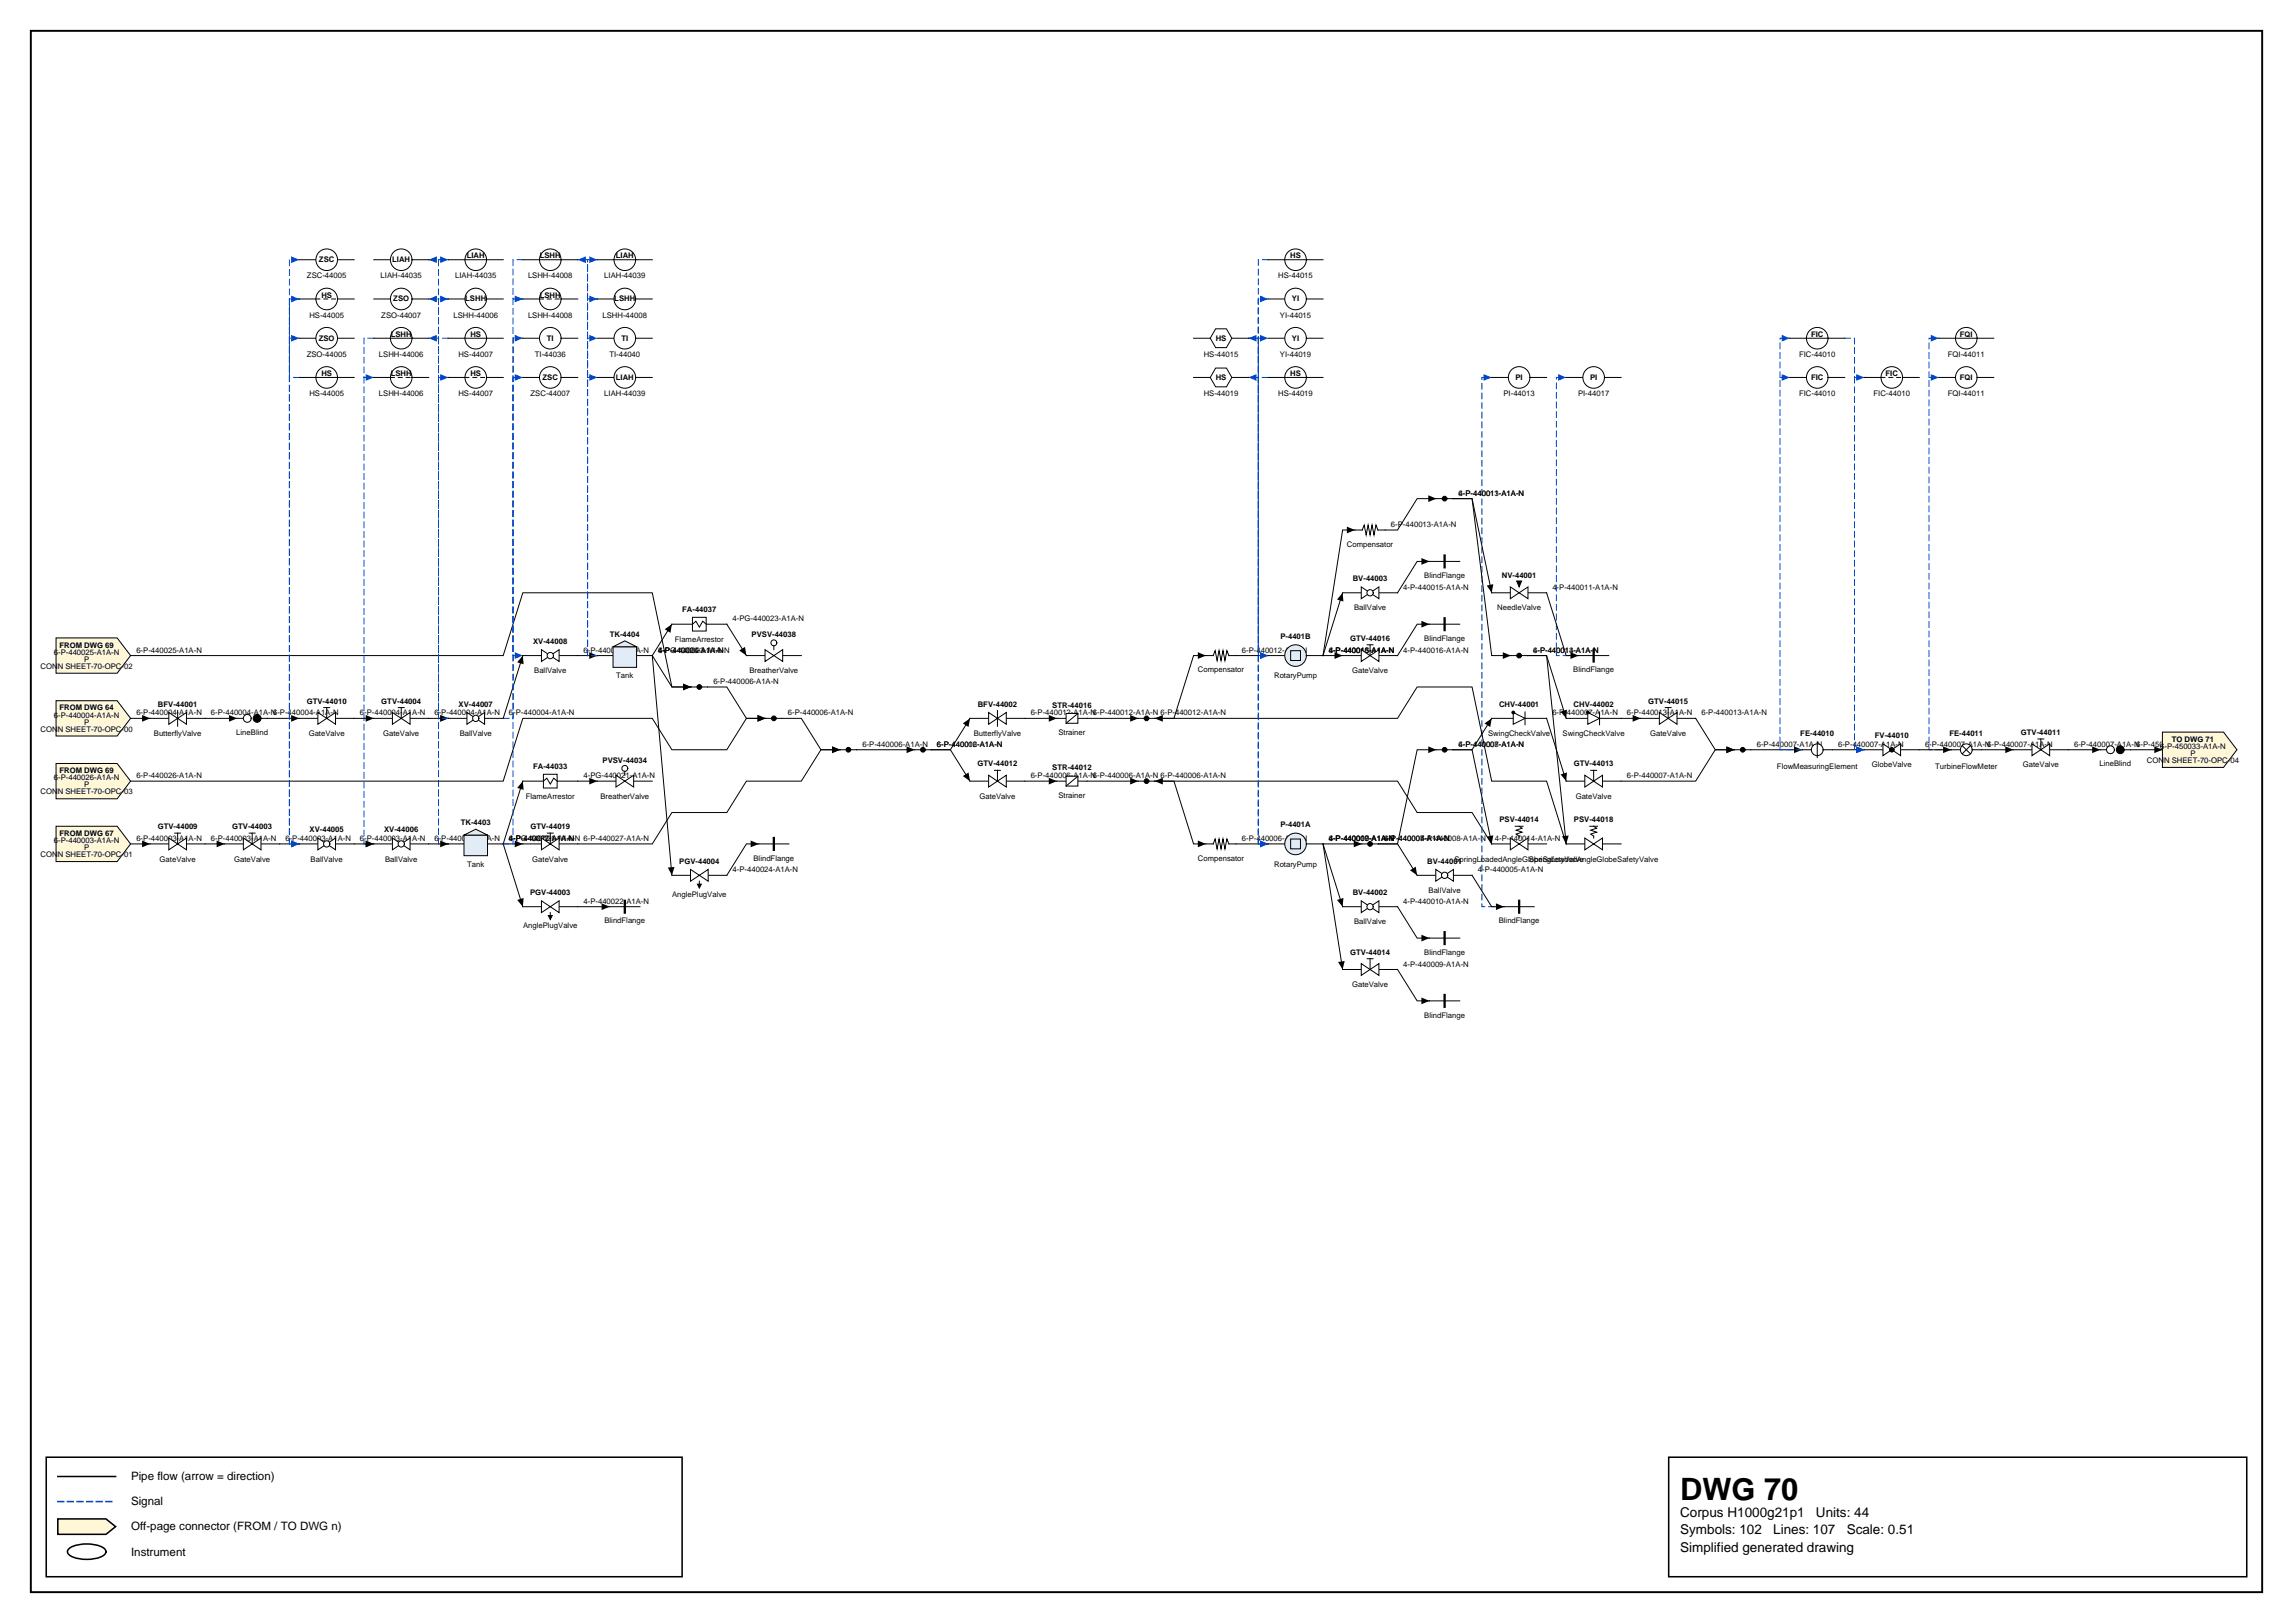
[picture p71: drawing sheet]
<svg xmlns="http://www.w3.org/2000/svg" width="420mm" height="297mm" viewBox="0 0 420 297" stroke-linecap="round" stroke-linejoin="round" font-family="sans-serif">
<defs><g id="words">
<text font-size="5.6" x="307.6" y="274.5">DWG 70</text>
<g font-size="2.5">
<text x="307.6" y="277.6">Corpus H1000g21p1</text>
<text x="307.6" y="280.8">Symbols: 102</text>
<text x="324.6" y="280.8">Lines: 107</text>
<text x="332.5" y="277.6">Units: 44</text>
<text x="338.1" y="280.8">Scale: 0.51</text>
<text x="307.6" y="284">Simplified generated drawing</text>
</g>
<g font-size="2.1">
<text x="24" y="270.9">Pipe flow (arrow = direction)</text>
<text x="24" y="275.5">Signal</text>
<text x="24" y="280.1">Off-page connector (FROM / TO DWG n)</text>
<text x="24" y="284.7">Instrument</text>
</g>
<g font-size="1.4">
<text x="58.4" y="48">ZSC</text>
<text x="71.8" y="48">LIAH</text>
<text x="85.5" y="47.3">LIAH</text>
<text x="98.8" y="47.3">LSHH</text>
<text x="112.7" y="47.3">LIAH</text>
<text x="236.2" y="47.3">HS</text>
<text x="56.2" y="51">ZSC-44005</text>
<text x="69.7" y="51">LIAH-44035</text>
<text x="83.3" y="51">LIAH-44035</text>
<text x="96.7" y="51">LSHH-44008</text>
<text x="110.6" y="51">LIAH-44039</text>
<text x="234" y="51">HS-44015</text>
<text x="56.6" y="58.1">HS-44005</text>
<text x="58.8" y="54.5">HS</text>
<text x="69.8" y="58.1">ZSO-44007</text>
<text x="72" y="55.2">ZSO</text>
<text x="83" y="58.1">LSHH-44006</text>
<text x="85.2" y="55.2">LSHH</text>
<text x="96.7" y="58.1">LSHH-44008</text>
<text x="98.8" y="54.5">LSHH</text>
<text x="110.3" y="58.1">LSHH-44008</text>
<text x="112.5" y="55.2">LSHH</text>
<text x="234.3" y="58.1">YI-44015</text>
<text x="236.5" y="55.2">YI</text>
<text x="56.2" y="65.3">ZSO-44005</text>
<text x="58.4" y="62.3">ZSO</text>
<text x="69.4" y="65.3">LSHH-44006</text>
<text x="71.5" y="61.6">LSHH</text>
<text x="83.9" y="65.3">HS-44007</text>
<text x="86.1" y="61.6">HS</text>
<text x="97.9" y="65.3">TI-44036</text>
<text x="100.1" y="62.3">TI</text>
<text x="111.6" y="65.3">TI-44040</text>
<text x="113.8" y="62.3">TI</text>
<text x="220.4" y="65.3">HS-44015</text>
<text x="222.6" y="62.3">HS</text>
<text x="234.3" y="65.3">YI-44019</text>
<text x="236.5" y="62.3">YI</text>
<text x="329.4" y="65.3">FIC-44010</text>
<text x="331.6" y="61.6">FIC</text>
<text x="356.6" y="65.3">FQI-44011</text>
<text x="358.8" y="61.6">FQI</text>
<text x="58.8" y="68.8">HS</text>
<text x="71.5" y="68.8">LSHH</text>
<text x="86.1" y="68.8">HS</text>
<text x="99.3" y="69.5">ZSC</text>
<text x="112.7" y="69.5">LIAH</text>
<text x="222.6" y="69.5">HS</text>
<text x="236.2" y="68.8">HS</text>
<text x="277.5" y="69.5">PI</text>
<text x="291.1" y="69.5">PI</text>
<text x="331.6" y="69.5">FIC</text>
<text x="345.2" y="68.8">FIC</text>
<text x="358.8" y="69.5">FQI</text>
<text x="56.6" y="72.5">HS-44005</text>
<text x="69.4" y="72.5">LSHH-44006</text>
<text x="83.9" y="72.5">HS-44007</text>
<text x="97.1" y="72.5">ZSC-44007</text>
<text x="110.6" y="72.5">LIAH-44039</text>
<text x="220.4" y="72.5">HS-44019</text>
<text x="234" y="72.5">HS-44019</text>
<text x="275.3" y="72.5">PI-44013</text>
<text x="288.9" y="72.5">PI-44017</text>
<text x="329.4" y="72.5">FIC-44010</text>
<text x="343" y="72.5">FIC-44010</text>
<text x="356.6" y="72.5">FQI-44011</text>
<text x="267" y="90.7">6-P-440013-A1A-N</text>
<text x="267" y="90.7">4-P-440011-A1A-N</text>
<text x="246.6" y="100.1">Compensator</text>
<text x="254.7" y="96.5">6-P-440013-A1A-N</text>
<text x="247.7" y="106.3">BV-44003</text>
<text x="256.9" y="108">4-P-440015-A1A-N</text>
<text x="260.8" y="105.8">BlindFlange</text>
<text x="274.9" y="105.8">NV-44001</text>
<text x="284.2" y="108">4-P-440011-A1A-N</text>
<text x="124.9" y="112.1">FA-44037</text>
<text x="134.1" y="113.7">4-PG-440023-A1A-N</text>
<text x="247.9" y="111.7">BallValve</text>
<text x="274.1" y="111.7">NeedleValve</text>
<text x="9.9" y="119.8">6-P-440025-A1A-N</text>
<text x="10.9" y="118.5">FROM DWG 69</text>
<text x="25" y="119.5">6-P-440025-A1A-N</text>
<text x="97.6" y="117.8">XV-44008</text>
<text x="106.8" y="119.5">6-P-440004-A1A-N</text>
<text x="111.6" y="116.6">TK-4404</text>
<text x="120.5" y="119.5">4-P-440024-A1A-N</text>
<text x="120.5" y="119.5">6-P-440006-A1A-N</text>
<text x="120.5" y="119.5">4-PG-440023-A1A-N</text>
<text x="123.6" y="117.5">FlameArrestor</text>
<text x="137.6" y="116.6">PVSV-44038</text>
<text x="227.4" y="119.5">6-P-440012-A1A-N</text>
<text x="234.4" y="116.9">P-4401B</text>
<text x="243.3" y="119.5">6-P-440013-A1A-N</text>
<text x="243.3" y="119.5">4-P-440015-A1A-N</text>
<text x="243.3" y="119.5">4-P-440016-A1A-N</text>
<text x="247.2" y="117.3">GTV-44016</text>
<text x="256.9" y="119.5">4-P-440016-A1A-N</text>
<text x="260.8" y="117.3">BlindFlange</text>
<text x="280.7" y="119.5">6-P-440013-A1A-N</text>
<text x="280.7" y="119.5">4-P-440014-A1A-N</text>
<text x="7.4" y="122.4">CONN SHEET-70-OPC-02</text>
<text x="15.4" y="121.1">P</text>
<text x="97.8" y="123.2">BallValve</text>
<text x="112.8" y="124.1">Tank</text>
<text x="130.6" y="125.2">6-P-440006-A1A-N</text>
<text x="137.2" y="123.2">BreatherValve</text>
<text x="219.3" y="123">Compensator</text>
<text x="233.3" y="124.1">RotaryPump</text>
<text x="247.5" y="123.2">GateValve</text>
<text x="288" y="123">BlindFlange</text>
<text x="9.9" y="131.3">6-P-440004-A1A-N</text>
<text x="10.9" y="130">FROM DWG 64</text>
<text x="25" y="130.9">6-P-440004-A1A-N</text>
<text x="28.9" y="129.3">BFV-44001</text>
<text x="38.6" y="130.9">6-P-440004-A1A-N6-P-440004-A1A-N</text>
<text x="56.2" y="128.8">GTV-44010</text>
<text x="65.9" y="130.9">6-P-440004-A1A-N</text>
<text x="69.8" y="128.8">GTV-44004</text>
<text x="79.5" y="130.9">6-P-440004-A1A-N</text>
<text x="84" y="129.3">XV-44007</text>
<text x="93.2" y="130.9">6-P-440004-A1A-N</text>
<text x="144.2" y="130.9">6-P-440006-A1A-N</text>
<text x="179" y="129.3">BFV-44002</text>
<text x="188.7" y="130.9">6-P-440012-A1A-N6-P-440012-A1A-N 6-P-440012-A1A-N</text>
<text x="192.7" y="129.5">STR-44016</text>
<text x="274.4" y="129.3">CHV-44001</text>
<text x="284.2" y="130.9">6-P-440007-A1A-N</text>
<text x="288.1" y="129.3">CHV-44002</text>
<text x="297.9" y="130.9">6-P-440013-A1A-N</text>
<text x="301.8" y="128.8">GTV-44015</text>
<text x="311.5" y="130.9">6-P-440013-A1A-N</text>
<text x="7.4" y="133.9">CONN SHEET-70-OPC-00</text>
<text x="15.4" y="132.6">P</text>
<text x="28.2" y="134.7">ButterflyValve</text>
<text x="43.3" y="134.5">LineBlind</text>
<text x="56.5" y="134.7">GateValve</text>
<text x="70.2" y="134.7">GateValve</text>
<text x="84.2" y="134.7">BallValve</text>
<text x="157.9" y="136.7">6-P-440006-A1A-N</text>
<text x="171.5" y="136.7">6-P-440006-A1A-N</text>
<text x="171.5" y="136.7">6-P-440012-A1A-N</text>
<text x="178.3" y="134.7">ButterflyValve</text>
<text x="193.8" y="134.5">Strainer</text>
<text x="267" y="136.7">4-P-440008-A1A-N</text>
<text x="267" y="136.7">6-P-440007-A1A-N</text>
<text x="272.4" y="134.7">SwingCheckValve</text>
<text x="286.1" y="134.7">SwingCheckValve</text>
<text x="302.1" y="134.7">GateValve</text>
<text x="321.6" y="136.7">6-P-440007-A1A-N</text>
<text x="329.6" y="134.7">FE-44010</text>
<text x="336.5" y="136.7">6-P-440007-A1A-N</text>
<text x="343.2" y="135.1">FV-44010</text>
<text x="352.4" y="136.7">6-P-440007-A1A-N6-P-440007-A1A-N</text>
<text x="356.9" y="134.7">FE-44011</text>
<text x="370" y="134.5">GTV-44011</text>
<text x="379.7" y="136.7">6-P-440007-A1A-N6-P-450033-A1A-N</text>
<text x="395.5" y="137.1">6-P-450033-A1A-N</text>
<text x="397.6" y="135.8">TO DWG 71</text>
<text x="9.9" y="142.8">6-P-440026-A1A-N</text>
<text x="10.9" y="141.5">FROM DWG 69</text>
<text x="25" y="142.4">6-P-440026-A1A-N</text>
<text x="97.6" y="140.8">FA-44033</text>
<text x="106.8" y="142.4">4-PG-440021-A1A-N</text>
<text x="110.3" y="139.6">PVSV-44034</text>
<text x="179" y="140.3">GTV-44012</text>
<text x="188.7" y="142.4">6-P-440006-A1A-N6-P-440006-A1A-N 6-P-440006-A1A-N</text>
<text x="192.7" y="141">STR-44012</text>
<text x="288.1" y="140.3">GTV-44013</text>
<text x="297.9" y="142.4">6-P-440007-A1A-N</text>
<text x="325.3" y="140.8">FlowMeasuringElement</text>
<text x="342.7" y="140.5">GlobeValve</text>
<text x="354.3" y="140.8">TurbineFlowMeter</text>
<text x="370.3" y="140.5">GateValve</text>
<text x="384.4" y="140.3">LineBlind</text>
<text x="393.1" y="139.7">CONN SHEET-70-OPC-04</text>
<text x="401" y="138.4">P</text>
<text x="7.4" y="145.4">CONN SHEET-70-OPC-03</text>
<text x="15.4" y="144.1">P</text>
<text x="96.3" y="146.2">FlameArrestor</text>
<text x="109.9" y="146.2">BreatherValve</text>
<text x="179.3" y="146.2">GateValve</text>
<text x="193.8" y="146">Strainer</text>
<text x="288.5" y="146.2">GateValve</text>
<text x="9.9" y="154.3">6-P-440003-A1A-N</text>
<text x="10.9" y="153">FROM DWG 67</text>
<text x="15.4" y="155.6">P</text>
<text x="25" y="153.9">6-P-440003-A1A-N</text>
<text x="28.9" y="151.8">GTV-44009</text>
<text x="38.6" y="153.9">6-P-440003-A1A-N</text>
<text x="42.5" y="151.8">GTV-44003</text>
<text x="52.3" y="153.9">6-P-440003-A1A-N</text>
<text x="56.7" y="152.3">XV-44005</text>
<text x="65.9" y="153.9">6-P-440003-A1A-N</text>
<text x="70.3" y="152.3">XV-44006</text>
<text x="79.5" y="153.9">6-P-440003-A1A-N</text>
<text x="84.4" y="151.1">TK-4403</text>
<text x="93.2" y="153.9">4-PG-440021-A1A-N 6-P-440027-A1A-N</text>
<text x="93.2" y="153.9">6-P-440027-A1A-N</text>
<text x="93.2" y="153.9">4-P-440022-A1A-N</text>
<text x="97.1" y="151.8">GTV-44019</text>
<text x="227.4" y="153.9">6-P-440006-A1A-N</text>
<text x="234.4" y="151.4">P-4401A</text>
<text x="243.3" y="153.9">4-P-440010-A1A-N</text>
<text x="243.3" y="153.9">6-P-440007-A1A-N</text>
<text x="243.3" y="153.9">4-P-440009-A1A-N</text>
<text x="253.4" y="153.9">4-P-440005-A1A-N</text>
<text x="253.4" y="153.9">6-P-440007-A1A-N</text>
<text x="260" y="153.9">4-P-440008-A1A-N</text>
<text x="273.7" y="153.9">4-P-440014-A1A-N</text>
<text x="274.5" y="150.5">PSV-44014</text>
<text x="288.2" y="150.5">PSV-44018</text>
<text x="7.4" y="156.9">CONN SHEET-70-OPC-01</text>
<text x="29.2" y="157.7">GateValve</text>
<text x="42.9" y="157.7">GateValve</text>
<text x="56.9" y="157.7">BallValve</text>
<text x="70.5" y="157.7">BallValve</text>
<text x="85.5" y="158.6">Tank</text>
<text x="97.5" y="157.7">GateValve</text>
<text x="124.4" y="158.1">PGV-44004</text>
<text x="134.1" y="159.7">4-P-440024-A1A-N</text>
<text x="138" y="157.5">BlindFlange</text>
<text x="219.3" y="157.5">Compensator</text>
<text x="233.3" y="158.6">RotaryPump</text>
<text x="261.3" y="158.1">BV-44001</text>
<text x="266.3" y="157.7">SpringLoadedAngleGlobeSafetyValve</text>
<text x="270.6" y="159.7">4-P-440005-A1A-N</text>
<text x="279.9" y="157.7">SpringLoadedAngleGlobeSafetyValve</text>
<text x="97.1" y="163.8">PGV-44003</text>
<text x="106.8" y="165.4">4-P-440022-A1A-N</text>
<text x="123.1" y="164.2">AnglePlugValve</text>
<text x="247.7" y="163.8">BV-44002</text>
<text x="256.9" y="165.4">4-P-440010-A1A-N</text>
<text x="261.5" y="163.4">BallValve</text>
<text x="95.8" y="169.9">AnglePlugValve</text>
<text x="110.7" y="169">BlindFlange</text>
<text x="247.9" y="169.2">BallValve</text>
<text x="274.4" y="169">BlindFlange</text>
<text x="247.2" y="174.8">GTV-44014</text>
<text x="256.9" y="176.9">4-P-440009-A1A-N</text>
<text x="260.8" y="174.7">BlindFlange</text>
<text x="247.5" y="180.7">GateValve</text>
<text x="260.8" y="186.2">BlindFlange</text>
</g>
</g></defs>
<path d="M5.6 5.6h408.6v285.8h-408.6z" fill="none" stroke="#000" stroke-width=".35"/>
<path d="M8.5 266.7h116.4v21.9h-116.4zM10.6 270.2h10.6M305.5 266.7h105.8v21.9h-105.8z" fill="none" stroke="#000" stroke-width=".28"/>
<path d="M10.6 274.8h10.6" fill="none" stroke="#0046c8" stroke-width=".28" stroke-dasharray="1.1 .7"/>
<path d="M10.6 278h8.8l1.8 1.4-1.8 1.4h-8.8z" fill="#fff7d6" stroke="#000" stroke-width=".28"/>
<path d="M12.7 283.4a6.7 6.7 0 0 1 6.3 0 .72 .72 0 0 1 0 1.2 6.7 6.7 0 0 1-6.3 0 .72 .72 0 0 1 0-1.2z" fill="none" stroke="#000" stroke-width=".28"/>
<path d="M95.7 143l-3.6 11.5" fill="none" stroke="#000" stroke-width=".18"/>
<path d="M95.7 143l.2 1.6-1.2-.4z" fill="#000"/>
<path d="M82.1 154.5h-1.8v-99.8h1.8" fill="none" stroke="#0046c8" stroke-width=".18" stroke-dasharray="1.1 .7"/>
<path d="M80.6 54.1l1.5 .6-1.5 .6z" fill="#0046c8"/>
<path d="M82.1 154.5h-1.8v-107h-1.8" fill="none" stroke="#0046c8" stroke-width=".18" stroke-dasharray="1.1 .7"/>
<path d="M78.5 47.5l1.5-.6v1.3z" fill="#0046c8"/>
<path d="M95.7 154.5h-3.6l3.6 11.4" fill="none" stroke="#000" stroke-width=".18"/>
<path d="M94.2 153.8l1.5 .7-1.5 .6zM94.7 164.7l1.2-.4-.2 1.6z" fill="#000"/>
<path d="M92.1 154.5h1.8v-92.6h1.8" fill="none" stroke="#0046c8" stroke-width=".18" stroke-dasharray="1.1 .7"/>
<path d="M94.2 61.3l1.5 .6-1.5 .6z" fill="#0046c8"/>
<path d="M23.9 120h68.2l3.6-11.5h23.7l3.6 17.2h3.5M177.6 131.5l-3.6 5.7h-3.5h3.5l3.6 5.8M211.4 143h44.5l3.6 5.7h10l3.6 5.8" fill="none" stroke="#000" stroke-width=".18"/>
<path d="M125 125.1l1.5 .6-1.5 .6zM176.3 132.4l1.3-.9-.3 1.6zM176.3 142l1-.6 .3 1.6zM211.4 143l1.5-.7v1.3z" fill="#000"/>
<path d="M275.4 165.9h-4.1v-96.8h1.8" fill="none" stroke="#0046c8" stroke-width=".18" stroke-dasharray="1.1 .7"/>
<path d="M271.6 68.5l1.5 .6-1.5 .6z" fill="#0046c8"/>
<path d="M156.8 137.2h10.7M51.2 154.5h3.6" fill="none" stroke="#000" stroke-width=".18"/>
<path d="M166 136.6l1.5 .6-1.5 .6zM53.3 153.8l1.5 .7-1.5 .6z" fill="#000"/>
<path d="M68.4 61.9h-1.8v7.2h1.8" fill="none" stroke="#0046c8" stroke-width=".18" stroke-dasharray="1.1 .7"/>
<path d="M67 68.5l1.4 .6-1.4 .6z" fill="#0046c8"/>
<path d="M232.2 69.1h-3.6" fill="none" stroke="#0046c8" stroke-width=".18" stroke-dasharray="1.1 .7"/>
<path d="M228.6 69.1l1.5-.6v1.2z" fill="#0046c8"/>
<path d="M355 69.1h-1.8v-7.2h1.8" fill="none" stroke="#0046c8" stroke-width=".18" stroke-dasharray="1.1 .7"/>
<path d="M353.5 61.3l1.5 .6-1.5 .6z" fill="#0046c8"/>
<path d="M263 91.3h-3.5l-3.6 5.7h-2.3M23.9 131.5h3.6M105.8 143h3.6" fill="none" stroke="#000" stroke-width=".18"/>
<path d="M261.5 90.6l1.5 .7-1.5 .6zM26 130.9l1.5 .6-1.5 .6zM107.9 142.3l1.5 .7-1.5 .6z" fill="#000"/>
<path d="M327.7 69.1h-1.8v-7.2h1.8" fill="none" stroke="#0046c8" stroke-width=".18" stroke-dasharray="1.1 .7"/>
<path d="M326.2 61.3l1.5 .6-1.5 .6z" fill="#0046c8"/>
<path d="M273.1 108.5l-3.6-17.2h-3.5h3.5l3.6 28.7h3.5M283.2 131.5l3.5 11.5M269.5 160.2l3.6 5.7h2.3" fill="none" stroke="#000" stroke-width=".18"/>
<path d="M272.2 107.2l1.2-.3-.3 1.6zM275.1 119.4l1.5 .6-1.5 .6zM285.7 141.7l1.2-.3-.2 1.6zM273.9 165.3l1.5 .6-1.5 .7z" fill="#000"/>
<path d="M357.2 137.2h-4v-68.1h1.8" fill="none" stroke="#0046c8" stroke-width=".18" stroke-dasharray="1.1 .7"/>
<path d="M353.5 68.5l1.5 .6-1.5 .6z" fill="#0046c8"/>
<path d="M140.2 131.5h-3.5l-3.6 5.7h-10.1l-3.6-5.7h-23.7l-3.6 11.5h-68.2M351.4 137.2h5.8M362.8 137.2h5.8M390 137.2h5.9M187.6 143h5.9" fill="none" stroke="#000" stroke-width=".18"/>
<path d="M138.7 130.9l1.5 .6-1.5 .6zM355.7 136.6l1.5 .6-1.5 .6zM367.1 136.6l1.5 .6-1.5 .6zM394.4 136.6l1.5 .6-1.5 .6zM192 142.3l1.5 .7-1.5 .6z" fill="#000"/>
<path d="M68.4 69.1h-1.8v85.4h1.8" fill="none" stroke="#0046c8" stroke-width=".18" stroke-dasharray="1.1 .7"/>
<path d="M67 153.8l1.4 .7-1.4 .6z" fill="#0046c8"/>
<path d="M199 143h9.4" fill="none" stroke="#000" stroke-width=".18"/>
<path d="M206.9 142.3l1.5 .7-1.5 .6z" fill="#000"/>
<path d="M82.1 69.1h-1.8v62.4h1.8" fill="none" stroke="#0046c8" stroke-width=".18" stroke-dasharray="1.1 .7"/>
<path d="M80.6 130.9l1.5 .6-1.5 .6z" fill="#0046c8"/>
<path d="M320.6 137.2h9.3" fill="none" stroke="#000" stroke-width=".18"/>
<path d="M328.5 136.6l1.4 .6-1.4 .6z" fill="#000"/>
<path d="M82.1 61.9h-1.8v7.2h1.8" fill="none" stroke="#0046c8" stroke-width=".18" stroke-dasharray="1.1 .7"/>
<path d="M80.6 68.5l1.5 .6-1.5 .6z" fill="#0046c8"/>
<path d="M248.1 97h-2.3l-3.6 23M261.7 102.8h-2.2l-3.6 5.7M211.4 143h3.5l3.6 11.5h2.3" fill="none" stroke="#000" stroke-width=".18"/>
<path d="M246.6 96.4l1.5 .6-1.5 .6zM260.2 102.1l1.5 .7-1.5 .6zM219.3 153.8l1.5 .7-1.5 .6z" fill="#000"/>
<path d="M232.2 120h-1.8v-58.1h1.8" fill="none" stroke="#0046c8" stroke-width=".18" stroke-dasharray="1.1 .7"/>
<path d="M230.7 61.3l1.5 .6-1.5 .6z" fill="#0046c8"/>
<path d="M245.8 108.5l-3.6 11.5h3.6M199 131.5h9.4M249.3 154.5h-7.1l3.6 11.4" fill="none" stroke="#000" stroke-width=".18"/>
<path d="M245.8 108.5l.2 1.6-1.2-.4zM244.3 119.4l1.5 .6-1.5 .6zM206.9 130.9l1.5 .6-1.5 .6zM247.8 153.8l1.5 .7-1.5 .6zM244.8 164.7l1.2-.4-.2 1.6z" fill="#000"/>
<path d="M232.2 154.5h-1.8v-99.8h1.8" fill="none" stroke="#0046c8" stroke-width=".18" stroke-dasharray="1.1 .7"/>
<path d="M230.7 54.1l1.5 .6-1.5 .6z" fill="#0046c8"/>
<path d="M48.9 131.5h5.9M296.8 131.5h3.6M310.4 131.5l3.6 5.7h3.5M242.2 154.5l3.6 22.9" fill="none" stroke="#000" stroke-width=".18"/>
<path d="M53.3 130.9l1.5 .6-1.5 .6zM298.9 130.9l1.5 .6-1.5 .6zM316.1 136.6l1.4 .6-1.4 .6zM245 176.1l1.2-.2-.4 1.5z" fill="#000"/>
<path d="M82.1 54.7h-1.8v7.2h-1.8" fill="none" stroke="#0046c8" stroke-width=".18" stroke-dasharray="1.1 .7"/>
<path d="M78.5 61.9l1.5-.6v1.2z" fill="#0046c8"/>
<path d="M329.9 137.2h-4v-68.1h1.8" fill="none" stroke="#0046c8" stroke-width=".18" stroke-dasharray="1.1 .7"/>
<path d="M326.2 68.5l1.5 .6-1.5 .6z" fill="#0046c8"/>
<path d="M335.5 137.2h5.8" fill="none" stroke="#000" stroke-width=".18"/>
<path d="M339.8 136.6l1.5 .6-1.5 .6z" fill="#000"/>
<path d="M54.8 69.1h-1.8v-14.4h1.8" fill="none" stroke="#0046c8" stroke-width=".18" stroke-dasharray="1.1 .7"/>
<path d="M53.3 54.1l1.5 .6-1.5 .6z" fill="#0046c8"/>
<path d="M226.3 120h5.9" fill="none" stroke="#000" stroke-width=".18"/>
<path d="M230.7 119.4l1.5 .6-1.5 .6z" fill="#000"/>
<path d="M289 120h-4.1v-50.9h1.8" fill="none" stroke="#0046c8" stroke-width=".18" stroke-dasharray="1.1 .7"/>
<path d="M285.3 68.5l1.4 .6-1.4 .6z" fill="#0046c8"/>
<path d="M286.7 131.5l-3.5-11.5h-3.6h3.6l3.5 34.5M378.7 137.2h5.8" fill="none" stroke="#000" stroke-width=".18"/>
<path d="M285.7 130.2l1.2-.3-.2 1.6zM383 136.6l1.5 .6-1.5 .6zM286 153l1.2-.1-.5 1.6z" fill="#000"/>
<path d="M78.5 47.5h3.6" fill="none" stroke="#0046c8" stroke-width=".18" stroke-dasharray="1.1 .7"/>
<path d="M80.6 46.9l1.5 .6-1.5 .7z" fill="#0046c8"/>
<path d="M109.4 69.1h-1.8v-21.6h1.8" fill="none" stroke="#0046c8" stroke-width=".18" stroke-dasharray="1.1 .7"/>
<path d="M107.9 46.9l1.5 .6-1.5 .7z" fill="#0046c8"/>
<path d="M283.2 108.5l3.5 11.5h2.3M255.9 165.9l3.6 5.8h2.2" fill="none" stroke="#000" stroke-width=".18"/>
<path d="M287.5 119.4l1.5 .6-1.5 .6zM260.2 171.1l1.5 .6-1.5 .6z" fill="#000"/>
<path d="M341.3 69.1h-1.8v68.1h1.8" fill="none" stroke="#0046c8" stroke-width=".18" stroke-dasharray="1.1 .7"/>
<path d="M339.8 136.6l1.5 .6-1.5 .6z" fill="#0046c8"/>
<path d="M105.8 120h3.6M129.5 125.7h3.6l3.6 5.8h3.5M153.8 137.2h-3.5l-3.6 5.8h-10l-3.6 5.7h-10.1l-3.6 5.8h-13.6M211.4 131.5h44.5l3.6-5.8h10l3.6 17.3h10.1l3.5 11.5M263 137.2h-3.5l-3.6 17.3h-3.6h3.6l3.6 5.7M317.5 137.2h-3.5l-3.6 5.8h-13.6M37.5 154.5h3.6M138.9 154.5h-2.2l-3.6 5.7" fill="none" stroke="#000" stroke-width=".18"/>
<path d="M107.9 119.4l1.5 .6-1.5 .6zM138.7 130.9l1.5 .6-1.5 .6zM152.3 136.6l1.5 .6-1.5 .6zM211.4 131.5l1.5-.6v1.2zM261.5 136.6l1.5 .6-1.5 .6zM316.1 136.6l1.4 .6-1.4 .6zM39.7 153.8l1.4 .7-1.4 .6zM137.4 153.8l1.5 .7-1.5 .6zM258.1 159.3l1.1-.7 .3 1.6z" fill="#000"/>
<path d="M95.7 54.7h-1.8v65.3h1.8" fill="none" stroke="#0046c8" stroke-width=".18" stroke-dasharray="1.1 .7"/>
<path d="M94.2 119.4l1.5 .6-1.5 .6z" fill="#0046c8"/>
<path d="M133.1 114.2l3.6 5.8" fill="none" stroke="#000" stroke-width=".18"/>
<path d="M135.3 119.1l1.1-.7 .3 1.6z" fill="#000"/>
<path d="M109.4 54.7h-1.8v-7.2h-1.8" fill="none" stroke="#0046c8" stroke-width=".18" stroke-dasharray="1.1 .7"/>
<path d="M105.8 47.5l1.5-.6v1.3z" fill="#0046c8"/>
<path d="M109.4 120h-1.8v-50.9h1.8" fill="none" stroke="#0046c8" stroke-width=".18" stroke-dasharray="1.1 .7"/>
<path d="M107.9 68.5l1.5 .6-1.5 .6z" fill="#0046c8"/>
<path d="M126.5 125.7h-3.5l-3.6-5.7 3.6 40.2" fill="none" stroke="#000" stroke-width=".18"/>
<path d="M125 125.1l1.5 .6-1.5 .6zM122.3 158.8l1.2-.1-.5 1.5z" fill="#000"/>
<path d="M109.4 120h-1.8v-58.1h1.8" fill="none" stroke="#0046c8" stroke-width=".18" stroke-dasharray="1.1 .7"/>
<path d="M107.9 61.3l1.5 .6-1.5 .6z" fill="#0046c8"/>
<path d="M123 114.2l-3.6 5.8" fill="none" stroke="#000" stroke-width=".18"/>
<path d="M121.7 115.2l1.3-1-.3 1.6z" fill="#000"/>
<path d="M109.4 120h-1.8v-65.3h1.8" fill="none" stroke="#0046c8" stroke-width=".18" stroke-dasharray="1.1 .7"/>
<path d="M107.9 54.1l1.5 .6-1.5 .6z" fill="#0046c8"/>
<path d="M54.8 154.5h-1.8v-92.6h1.8" fill="none" stroke="#0046c8" stroke-width=".18" stroke-dasharray="1.1 .7"/>
<path d="M53.3 61.3l1.5 .6-1.5 .6z" fill="#0046c8"/>
<path d="M64.8 154.5h3.6" fill="none" stroke="#000" stroke-width=".18"/>
<path d="M67 153.8l1.4 .7-1.4 .6z" fill="#000"/>
<path d="M54.8 154.5h-1.8v-107h1.8" fill="none" stroke="#0046c8" stroke-width=".18" stroke-dasharray="1.1 .7"/>
<path d="M53.3 46.9l1.5 .6-1.5 .7z" fill="#0046c8"/>
<path d="M95.7 47.5h-1.8v7.2h1.8" fill="none" stroke="#0046c8" stroke-width=".18" stroke-dasharray="1.1 .7"/>
<path d="M94.2 54.1l1.5 .6-1.5 .6z" fill="#0046c8"/>
<path d="M78.5 131.5h3.6M143.2 131.5h3.5l3.6 5.7h3.5M78.5 154.5h3.6" fill="none" stroke="#000" stroke-width=".18"/>
<path d="M80.6 130.9l1.5 .6-1.5 .6zM152.3 136.6l1.5 .6-1.5 .6zM80.6 153.8l1.5 .7-1.5 .6z" fill="#000"/>
<path d="M54.8 54.7h-1.8v99.8h1.8" fill="none" stroke="#0046c8" stroke-width=".18" stroke-dasharray="1.1 .7"/>
<path d="M53.3 153.8l1.5 .7-1.5 .6z" fill="#0046c8"/>
<path d="M23.9 154.5h3.6" fill="none" stroke="#000" stroke-width=".18"/>
<path d="M26 153.8l1.5 .7-1.5 .6z" fill="#000"/>
<path d="M82.1 131.5h-1.8v-76.8h-1.8" fill="none" stroke="#0046c8" stroke-width=".18" stroke-dasharray="1.1 .7"/>
<path d="M78.5 54.7l1.5-.6v1.2z" fill="#0046c8"/>
<path d="M95.7 120l-3.6 11.5" fill="none" stroke="#000" stroke-width=".18"/>
<path d="M95.7 120l.2 1.6-1.2-.4z" fill="#000"/>
<path d="M92.1 131.5h1.8v-62.4h1.8" fill="none" stroke="#0046c8" stroke-width=".18" stroke-dasharray="1.1 .7"/>
<path d="M94.2 68.5l1.5 .6-1.5 .6z" fill="#0046c8"/>
<path d="M226.3 154.5h5.9M105.8 165.9h5.8" fill="none" stroke="#000" stroke-width=".18"/>
<path d="M230.7 153.8l1.5 .7-1.5 .6zM110.1 165.3l1.5 .6-1.5 .7z" fill="#000"/>
<path d="M232.2 47.5h-1.8v14.4h-1.8" fill="none" stroke="#0046c8" stroke-width=".18" stroke-dasharray="1.1 .7"/>
<path d="M228.6 61.9l1.5-.6v1.2z" fill="#0046c8"/>
<path d="M220.8 120h-2.3l-3.6 11.5h-3.5" fill="none" stroke="#000" stroke-width=".18"/>
<path d="M219.3 119.4l1.5 .6-1.5 .6z" fill="#000"/>
<path d="M228.6 69.1h1.8v50.9h1.8" fill="none" stroke="#0046c8" stroke-width=".18" stroke-dasharray="1.1 .7"/>
<path d="M230.7 119.4l1.5 .6-1.5 .6z" fill="#0046c8"/>
<path d="M64.8 131.5h3.6M187.6 131.5h5.9M273.1 131.5l-3.6 5.7h-3.5h3.5l3.6 17.3M255.9 177.4l3.6 5.8h2.2" fill="none" stroke="#000" stroke-width=".18"/>
<path d="M67 130.9l1.4 .6-1.4 .6zM192 130.9l1.5 .6-1.5 .6zM271.8 132.4l1.3-.9-.3 1.6zM272.2 153.1l1.2-.2-.3 1.6zM260.2 182.6l1.5 .6-1.5 .6z" fill="#000"/>
<path d="M337.7 61.9h1.8v7.2h1.8" fill="none" stroke="#0046c8" stroke-width=".18" stroke-dasharray="1.1 .7"/>
<path d="M339.8 68.5l1.5 .6-1.5 .6z" fill="#0046c8"/>
<path d="M261.7 114.2h-2.2l-3.6 5.8M37.5 131.5h5.9" fill="none" stroke="#000" stroke-width=".18"/>
<path d="M260.2 113.6l1.5 .6-1.5 .7zM41.9 130.9l1.5 .6-1.5 .6z" fill="#000"/>
<path d="M228.6 61.9h1.8v92.6h1.8" fill="none" stroke="#0046c8" stroke-width=".18" stroke-dasharray="1.1 .7"/>
<path d="M230.7 153.8l1.5 .7-1.5 .6z" fill="#0046c8"/>
<path d="M82.1 154.5h2.8M89.3 154.5h2.8" fill="none" stroke="#000" stroke-width=".18"/>
<g fill="#e2ecf7" stroke="#000" stroke-width=".18">
<path d="M84.9 152.8h4.4v3.8h-4.4z"/>
<path d="M84.9 152.8l2.2-1 2.2 1z"/>
</g>
<path d="M10.3 116.8h11.1l2.5 3.2-2.5 3.2h-11.1z" fill="#fff7d6" stroke="#000" stroke-width=".18"/>
<path d="M273.1 154.5h3.4M279.7 154.5h3.5" fill="none" stroke="#000" stroke-width=".18"/>
<path d="M276.5 153.4l3.2 2.1v-2.1l-3.2 2.1z" fill="#fff" stroke="#000" stroke-width=".18"/>
<path d="M153.8 137.2h3M167.5 137.2h3M41.1 154.5h3.5M47.8 154.5h3.4M277.4 151.2h1.4M278.1 151.2l.6 .4-1.1 .3 1.1 .4-1.1 .4 .5 .3v.4M275.4 165.9h5.5" fill="none" stroke="#000" stroke-width=".18"/>
<g fill="#000" stroke="#000" stroke-width=".18">
<circle cx="155.3" cy="137.2" r=".43"/>
<circle cx="169" cy="137.2" r=".43"/>
</g>
<path d="M278.1 164.9v2.1" fill="none" stroke="#000" stroke-width=".42"/>
<path d="M44.6 153.4l3.2 2.1v-2.1l-3.2 2.1z" fill="#fff" stroke="#000" stroke-width=".18"/>
<path d="M68.4 61.9h3.1M75.4 61.9h3.1M45.6 152.5h1.1M46.2 152.5v2" fill="none" stroke="#000" stroke-width=".18"/>
<circle cx="73.5" cy="61.9" r="1.97" fill="#fff" stroke="#000" stroke-width=".18"/>
<path d="M71.5 61.9h3.9M232.2 69.1h3M239.2 69.1h3" fill="none" stroke="#000" stroke-width=".18"/>
<circle cx="237.2" cy="69.1" r="1.98" fill="#fff" stroke="#000" stroke-width=".18"/>
<path d="M235.2 69.1h4M136.7 120h3.4M143.3 120h3.4" fill="none" stroke="#000" stroke-width=".18"/>
<path d="M140.1 118.9l3.2 2.2v-2.2l-3.2 2.2z" fill="#fff" stroke="#000" stroke-width=".18"/>
<g fill="none" stroke="#000" stroke-width=".18">
<path d="M355 69.1h3M362 69.1h3M141.7 118.2v.7"/>
<circle cx="141.7" cy="117.6" r=".54"/>
</g>
<circle cx="360" cy="69.1" r="1.98" fill="#fff" stroke="#000" stroke-width=".18"/>
<path d="M95.7 143h3.8M102 143h3.8" fill="none" stroke="#000" stroke-width=".18"/>
<path d="M99.5 141.7h2.5v2.5h-2.5z" fill="#fff" stroke="#000" stroke-width=".18"/>
<path d="M273.1 69.1h3.1M280.1 69.1h3.1M248.1 97h1.3l.4-.9 .3 1.8 .4-1.8 .3 1.8 .4-1.8 .4 1.8 .3-1.8 .4 .9h1.3M99.5 143l.6-.6 .6 1.1 .7-1.1 .6 .6" fill="none" stroke="#000" stroke-width=".18"/>
<circle cx="278.1" cy="69.1" r="1.97" fill="#fff" stroke="#000" stroke-width=".18"/>
<path d="M10.3 128.2h11.1l2.5 3.3-2.5 3.2h-11.1z" fill="#fff7d6" stroke="#000" stroke-width=".18"/>
<path d="M327.7 69.1h3M334.7 69.1h3" fill="none" stroke="#000" stroke-width=".18"/>
<circle cx="332.7" cy="69.1" r="1.97" fill="#fff" stroke="#000" stroke-width=".18"/>
<path d="M273.1 131.5h3.9M279.2 131.5h4" fill="none" stroke="#000" stroke-width=".18"/>
<path d="M277 130.4l2.2 1.1-2.2 1.1z" fill="#fff" stroke="#000" stroke-width=".18"/>
<path d="M279.2 130.3v2.3M259.5 160.2h3.4M266.1 160.2h3.4" fill="none" stroke="#000" stroke-width=".18"/>
<circle cx="277" cy="130.4" r=".25" fill="#000" stroke="#000" stroke-width=".18"/>
<g fill="#fff" stroke="#000" stroke-width=".18">
<path d="M262.9 159.1l3.2 2.2v-2.2l-3.2 2.2z"/>
<circle cx="264.5" cy="160.2" r=".58"/>
</g>
<path d="M263 91.3h3M357.2 137.2h1.7M361.1 137.2h1.7" fill="none" stroke="#000" stroke-width=".18"/>
<circle cx="264.5" cy="91.3" r=".43" fill="#000" stroke="#000" stroke-width=".18"/>
<circle cx="360" cy="137.2" r="1.08" fill="#fff" stroke="#000" stroke-width=".18"/>
<path d="M359.3 136.5l1.4 1.4M360.7 136.5l-1.4 1.4M384.5 137.2h1.2M388.9 137.2h1.1" fill="none" stroke="#000" stroke-width=".18"/>
<circle cx="386.4" cy="137.2" r=".72" fill="#fff" stroke="#000" stroke-width=".18"/>
<circle cx="388.2" cy="137.2" r=".72" fill="#000" stroke="#000" stroke-width=".18"/>
<path d="M395.9 134h11.2l2.4 3.2-2.4 3.3h-11.2z" fill="#fff7d6" stroke="#000" stroke-width=".18"/>
<path d="M341.3 137.2h3.4M348 137.2h3.4" fill="none" stroke="#000" stroke-width=".18"/>
<path d="M344.7 136.1l3.3 2.2v-2.2l-3.3 2.2z" fill="#fff" stroke="#000" stroke-width=".18"/>
<circle cx="346.3" cy="137.2" r=".41" fill="#000" stroke="#000" stroke-width=".18"/>
<path d="M232.2 61.9h3M239.2 61.9h3" fill="none" stroke="#000" stroke-width=".18"/>
<circle cx="237.2" cy="61.9" r="1.97" fill="#fff" stroke="#000" stroke-width=".18"/>
<path d="M10.3 139.7h11.1l2.5 3.3-2.5 3.2h-11.1z" fill="#fff7d6" stroke="#000" stroke-width=".18"/>
<path d="M177.6 143h3.4M184.2 143h3.4" fill="none" stroke="#000" stroke-width=".18"/>
<path d="M181 141.9l3.2 2.1v-2.1l-3.2 2.1z" fill="#fff" stroke="#000" stroke-width=".18"/>
<path d="M68.4 69.1h3.1M75.4 69.1h3.1M182.1 141h1.1M182.6 141v2" fill="none" stroke="#000" stroke-width=".18"/>
<circle cx="73.5" cy="69.1" r="1.97" fill="#fff" stroke="#000" stroke-width=".18"/>
<path d="M71.5 69.1h.7M72.9 69.1h.7M74.4 69.1h.7M193.5 143h1.7M197.3 143h1.7" fill="none" stroke="#000" stroke-width=".18"/>
<path d="M195.2 142.1h2.1v1.8h-2.1z" fill="#fff" stroke="#000" stroke-width=".18"/>
<path d="M355 61.9h3M362 61.9h3M197.3 142.1l-2.1 1.8" fill="none" stroke="#000" stroke-width=".18"/>
<circle cx="360" cy="61.9" r="1.97" fill="#fff" stroke="#000" stroke-width=".18"/>
<path d="M82.1 69.1h3M89.1 69.1h3M358 61.9h4M261.7 171.7h5.5" fill="none" stroke="#000" stroke-width=".18"/>
<path d="M264.5 170.6v2.2" fill="none" stroke="#000" stroke-width=".42"/>
<circle cx="87.1" cy="69.1" r="1.98" fill="#fff" stroke="#000" stroke-width=".18"/>
<path d="M82.1 61.9h3M85.1 69.1h.7M86.6 69.1h.7M88 69.1h.7M89.1 61.9h3M317.5 137.2h3.1" fill="none" stroke="#000" stroke-width=".18"/>
<circle cx="319.1" cy="137.2" r=".43" fill="#000" stroke="#000" stroke-width=".18"/>
<circle cx="87.1" cy="61.9" r="1.97" fill="#fff" stroke="#000" stroke-width=".18"/>
<path d="M85.1 61.9h4M245.8 108.5h3.4M252.5 108.5h3.4" fill="none" stroke="#000" stroke-width=".18"/>
<g fill="#fff" stroke="#000" stroke-width=".18">
<path d="M249.2 107.4l3.3 2.2v-2.2l-3.3 2.2z"/>
<circle cx="250.8" cy="108.5" r=".58"/>
</g>
<path d="M232.2 120h3M239.2 120h3M208.4 143h3" fill="none" stroke="#000" stroke-width=".18"/>
<circle cx="209.9" cy="143" r=".43" fill="#000" stroke="#000" stroke-width=".18"/>
<circle cx="237.2" cy="120" r="1.98" fill="#e2ecf7" stroke="#000" stroke-width=".18"/>
<path d="M236.3 119.1h1.8v1.8h-1.8zM193.5 131.5h1.7M197.3 131.5h1.7" fill="none" stroke="#000" stroke-width=".18"/>
<path d="M195.2 130.6h2.1v1.8h-2.1z" fill="#fff" stroke="#000" stroke-width=".18"/>
<path d="M197.3 130.6l-2.1 1.8M232.2 154.5h3M239.2 154.5h3" fill="none" stroke="#000" stroke-width=".18"/>
<circle cx="237.2" cy="154.5" r="1.98" fill="#e2ecf7" stroke="#000" stroke-width=".18"/>
<path d="M300.4 131.5h3.4M307 131.5h3.4M236.3 153.6h1.8v1.8h-1.8z" fill="none" stroke="#000" stroke-width=".18"/>
<path d="M303.8 130.4l3.2 2.2v-2.2l-3.2 2.2z" fill="#fff" stroke="#000" stroke-width=".18"/>
<path d="M286.7 131.5h4M292.8 131.5h4M304.9 129.5h1.1M305.4 129.5v2" fill="none" stroke="#000" stroke-width=".18"/>
<path d="M290.7 130.4l2.1 1.1-2.1 1.1z" fill="#fff" stroke="#000" stroke-width=".18"/>
<path d="M43.4 131.5h1.2M47.8 131.5h1.1M292.8 130.3v2.3" fill="none" stroke="#000" stroke-width=".18"/>
<circle cx="290.7" cy="130.4" r=".25" fill="#000" stroke="#000" stroke-width=".18"/>
<circle cx="45.3" cy="131.5" r=".72" fill="#fff" stroke="#000" stroke-width=".18"/>
<circle cx="47.1" cy="131.5" r=".72" fill="#000" stroke="#000" stroke-width=".18"/>
<path d="M82.1 54.7h3M89.1 54.7h3" fill="none" stroke="#000" stroke-width=".18"/>
<circle cx="87.1" cy="54.7" r="1.98" fill="#fff" stroke="#000" stroke-width=".18"/>
<path d="M329.9 137.2h1.7M333.8 137.2h1.7" fill="none" stroke="#000" stroke-width=".18"/>
<circle cx="332.7" cy="137.2" r="1.08" fill="#fff" stroke="#000" stroke-width=".18"/>
<path d="M82.1 47.5h3M89.1 47.5h3M332.7 135.8v2.9" fill="none" stroke="#000" stroke-width=".18"/>
<circle cx="87.1" cy="47.5" r="1.98" fill="#fff" stroke="#000" stroke-width=".18"/>
<path d="M85.1 47.5h4M54.8 69.1h3M61.8 69.1h3" fill="none" stroke="#000" stroke-width=".18"/>
<circle cx="59.8" cy="69.1" r="1.98" fill="#fff" stroke="#000" stroke-width=".18"/>
<path d="M68.4 54.7h3.1M75.4 54.7h3.1M57.8 69.1h4M220.8 120h1.3l.4-.9 .3 1.8 .4-1.8 .3 1.8 .4-1.8 .4 1.8 .3-1.8 .4 .9h1.3M289 120h5.5" fill="none" stroke="#000" stroke-width=".18"/>
<path d="M291.8 118.9v2.2" fill="none" stroke="#000" stroke-width=".42"/>
<circle cx="73.5" cy="54.7" r="1.97" fill="#fff" stroke="#000" stroke-width=".18"/>
<path d="M276.6 120h3M368.6 137.2h3.4M375.3 137.2h3.4" fill="none" stroke="#000" stroke-width=".18"/>
<circle cx="278.1" cy="120" r=".43" fill="#000" stroke="#000" stroke-width=".18"/>
<path d="M372 136.1l3.3 2.2v-2.2l-3.3 2.2z" fill="#fff" stroke="#000" stroke-width=".18"/>
<path d="M68.4 47.5h3.1M75.4 47.5h3.1M261.7 114.2h5.5M373.1 135.2h1.1M373.6 135.2v2" fill="none" stroke="#000" stroke-width=".18"/>
<path d="M264.5 113.2v2.1" fill="none" stroke="#000" stroke-width=".42"/>
<circle cx="73.5" cy="47.5" r="1.97" fill="#fff" stroke="#000" stroke-width=".18"/>
<path d="M109.4 69.1h3M116.4 69.1h3" fill="none" stroke="#000" stroke-width=".18"/>
<circle cx="114.4" cy="69.1" r="1.98" fill="#fff" stroke="#000" stroke-width=".18"/>
<path d="M109.4 143h3.4M116 143h3.4" fill="none" stroke="#000" stroke-width=".18"/>
<path d="M112.8 141.9l3.2 2.1v-2.1l-3.2 2.1z" fill="#fff" stroke="#000" stroke-width=".18"/>
<g fill="none" stroke="#000" stroke-width=".18">
<path d="M114.4 141.2v.7M245.8 165.9h3.4M252.5 165.9h3.4"/>
<circle cx="114.4" cy="140.6" r=".54"/>
</g>
<g fill="#fff" stroke="#000" stroke-width=".18">
<path d="M249.2 164.9l3.3 2.1v-2.1l-3.3 2.1z"/>
<circle cx="250.8" cy="165.9" r=".58"/>
</g>
<path d="M273.1 108.5h3.4M279.7 108.5h3.5" fill="none" stroke="#000" stroke-width=".18"/>
<path d="M276.5 107.4l3.2 2.2v-2.2l-3.2 2.2z" fill="#fff" stroke="#000" stroke-width=".18"/>
<path d="M277.7 106.3h.9l-.5 1.1z" fill="#000" stroke="#000" stroke-width=".18"/>
<path d="M341.3 69.1h3.1M348.3 69.1h3.1" fill="none" stroke="#000" stroke-width=".18"/>
<circle cx="346.3" cy="69.1" r="1.98" fill="#fff" stroke="#000" stroke-width=".18"/>
<path d="M344.4 69.1h.7M345.8 69.1h.7M347.2 69.1h.8M286.7 154.5h3.5M293.4 154.5h3.4" fill="none" stroke="#000" stroke-width=".18"/>
<path d="M290.2 153.4l3.2 2.1v-2.1l-3.2 2.1z" fill="#fff" stroke="#000" stroke-width=".18"/>
<path d="M286.7 143h3.5M291.1 151.2h1.4M291.8 151.2l.5 .4-1.1 .3 1.1 .4-1.1 .4 .6 .3v.4M293.4 143h3.4" fill="none" stroke="#000" stroke-width=".18"/>
<path d="M290.2 141.9l3.2 2.1v-2.1l-3.2 2.1z" fill="#fff" stroke="#000" stroke-width=".18"/>
<path d="M261.7 102.8h5.5M249.3 154.5h3M291.2 141h1.1M291.8 141v2M123 160.2h3.4M129.7 160.2h3.4" fill="none" stroke="#000" stroke-width=".18"/>
<path d="M264.5 101.7v2.1" fill="none" stroke="#000" stroke-width=".42"/>
<circle cx="250.8" cy="154.5" r=".43" fill="#000" stroke="#000" stroke-width=".18"/>
<path d="M126.4 159.1l3.3 2.2v-2.2l-3.3 2.2z" fill="#fff" stroke="#000" stroke-width=".18"/>
<path d="M27.5 154.5h3.4M34.1 154.5h3.4M128 161.3v.7" fill="none" stroke="#000" stroke-width=".18"/>
<path d="M127.7 161.8h.7l-.4 .7z" fill="#000" stroke="#000" stroke-width=".18"/>
<path d="M30.9 153.4l3.2 2.1v-2.1l-3.2 2.1z" fill="#fff" stroke="#000" stroke-width=".18"/>
<path d="M95.7 120h3.4M102.4 120h3.4M126.5 125.7h3M32 152.5h1.1M32.5 152.5v2" fill="none" stroke="#000" stroke-width=".18"/>
<circle cx="128" cy="125.7" r=".43" fill="#000" stroke="#000" stroke-width=".18"/>
<g fill="#fff" stroke="#000" stroke-width=".18">
<path d="M99.1 118.9l3.3 2.2v-2.2l-3.3 2.2z"/>
<circle cx="100.7" cy="120" r=".58"/>
</g>
<path d="M95.7 154.5h3.4M102.4 154.5h3.4" fill="none" stroke="#000" stroke-width=".18"/>
<path d="M99.1 153.4l3.3 2.1v-2.1l-3.3 2.1z" fill="#fff" stroke="#000" stroke-width=".18"/>
<path d="M95.7 54.7h3.1M102.7 54.7h3.1M100.2 152.5h1.1M100.7 152.5v2" fill="none" stroke="#000" stroke-width=".18"/>
<circle cx="100.7" cy="54.7" r="1.98" fill="#fff" stroke="#000" stroke-width=".18"/>
<path d="M98.8 54.7h.7M100.2 54.7h.7M101.6 54.7h.8M109.4 61.9h3M116.4 61.9h3" fill="none" stroke="#000" stroke-width=".18"/>
<circle cx="114.4" cy="61.9" r="1.97" fill="#fff" stroke="#000" stroke-width=".18"/>
<path d="M123 114.2h3.8M129.3 114.2h3.8" fill="none" stroke="#000" stroke-width=".18"/>
<path d="M126.8 113h2.5v2.5h-2.5z" fill="#fff" stroke="#000" stroke-width=".18"/>
<path d="M54.8 61.9h3M61.8 61.9h3M126.8 114.2l.6-.5 .6 1.1 .7-1.1 .6 .5" fill="none" stroke="#000" stroke-width=".18"/>
<circle cx="59.8" cy="61.9" r="1.97" fill="#fff" stroke="#000" stroke-width=".18"/>
<path d="M109.4 54.7h3M116.4 54.7h3" fill="none" stroke="#000" stroke-width=".18"/>
<circle cx="114.4" cy="54.7" r="1.98" fill="#fff" stroke="#000" stroke-width=".18"/>
<path d="M109.4 120h2.8M116.5 120h2.9" fill="none" stroke="#000" stroke-width=".18"/>
<g fill="#e2ecf7" stroke="#000" stroke-width=".18">
<path d="M112.2 118.4h4.3v3.7h-4.3z"/>
<path d="M112.2 118.4l2.2-1.1 2.1 1.1z"/>
</g>
<path d="M54.8 154.5h3.4M61.4 154.5h3.4" fill="none" stroke="#000" stroke-width=".18"/>
<g fill="#fff" stroke="#000" stroke-width=".18">
<path d="M58.2 153.4l3.2 2.1v-2.1l-3.2 2.1z"/>
<circle cx="59.8" cy="154.5" r=".58"/>
</g>
<path d="M95.7 47.5h3.1M102.7 47.5h3.1" fill="none" stroke="#000" stroke-width=".18"/>
<circle cx="100.7" cy="47.5" r="1.98" fill="#fff" stroke="#000" stroke-width=".18"/>
<path d="M98.8 47.5h3.9M232.2 54.7h3M239.2 54.7h3" fill="none" stroke="#000" stroke-width=".18"/>
<circle cx="237.2" cy="54.7" r="1.98" fill="#fff" stroke="#000" stroke-width=".18"/>
<path d="M68.4 154.5h3.4M75.1 154.5h3.4" fill="none" stroke="#000" stroke-width=".18"/>
<g fill="#fff" stroke="#000" stroke-width=".18">
<path d="M71.8 153.4l3.3 2.1v-2.1l-3.3 2.1z"/>
<circle cx="73.5" cy="154.5" r=".57"/>
</g>
<path d="M68.4 131.5h3.4M75.1 131.5h3.4M140.2 131.5h3" fill="none" stroke="#000" stroke-width=".18"/>
<circle cx="141.7" cy="131.5" r=".43" fill="#000" stroke="#000" stroke-width=".18"/>
<path d="M71.8 130.4l3.3 2.2v-2.2l-3.3 2.2z" fill="#fff" stroke="#000" stroke-width=".18"/>
<path d="M54.8 54.7h3M61.8 54.7h3M72.9 129.5h1.1M73.5 129.5v2M261.7 183.2h5.5" fill="none" stroke="#000" stroke-width=".18"/>
<path d="M264.5 182.1v2.2" fill="none" stroke="#000" stroke-width=".42"/>
<circle cx="59.8" cy="54.7" r="1.98" fill="#fff" stroke="#000" stroke-width=".18"/>
<path d="M57.8 54.7h.8M59.3 54.7h.7M60.7 54.7h.7" fill="none" stroke="#000" stroke-width=".18"/>
<path d="M10.3 151.2h11.1l2.5 3.3-2.5 3.2h-11.1z" fill="#fff7d6" stroke="#000" stroke-width=".18"/>
<path d="M95.7 69.1h3.1M102.7 69.1h3.1" fill="none" stroke="#000" stroke-width=".18"/>
<circle cx="100.7" cy="69.1" r="1.98" fill="#fff" stroke="#000" stroke-width=".18"/>
<path d="M82.1 131.5h3.4M88.7 131.5h3.4M111.6 165.9h5.6" fill="none" stroke="#000" stroke-width=".18"/>
<path d="M114.4 164.9v2.1" fill="none" stroke="#000" stroke-width=".42"/>
<g fill="#fff" stroke="#000" stroke-width=".18">
<path d="M85.5 130.4l3.2 2.2v-2.2l-3.2 2.2z"/>
<circle cx="87.1" cy="131.5" r=".57"/>
</g>
<path d="M95.7 165.9h3.4M102.4 165.9h3.4" fill="none" stroke="#000" stroke-width=".18"/>
<path d="M99.1 164.9l3.3 2.1v-2.1l-3.3 2.1z" fill="#fff" stroke="#000" stroke-width=".18"/>
<path d="M286.7 69.1h3.1M293.7 69.1h3.1M100.7 167v.7" fill="none" stroke="#000" stroke-width=".18"/>
<path d="M100.4 167.6h.7l-.4 .7z" fill="#000" stroke="#000" stroke-width=".18"/>
<circle cx="291.8" cy="69.1" r="1.98" fill="#fff" stroke="#000" stroke-width=".18"/>
<path d="M232.2 47.5h3M239.2 47.5h3M220.8 154.5h1.3l.4-.9 .3 1.8 .4-1.8 .3 1.8 .4-1.8 .4 1.8 .3-1.8 .4 .9h1.3" fill="none" stroke="#000" stroke-width=".18"/>
<circle cx="237.2" cy="47.5" r="1.98" fill="#fff" stroke="#000" stroke-width=".18"/>
<path d="M235.2 47.5h4M218.5 69.1h3.1M225.5 69.1h3.1M208.4 131.5h3M138.9 154.5h5.5" fill="none" stroke="#000" stroke-width=".18"/>
<path d="M141.7 153.4v2.1" fill="none" stroke="#000" stroke-width=".42"/>
<circle cx="209.9" cy="131.5" r=".43" fill="#000" stroke="#000" stroke-width=".18"/>
<path d="M222.6 67.4h1.9l1 1.7-1 1.7h-1.9l-1-1.7z" fill="#fff" stroke="#000" stroke-width=".18"/>
<path d="M54.8 131.5h3.4M61.4 131.5h3.4" fill="none" stroke="#000" stroke-width=".18"/>
<path d="M58.2 130.4l3.2 2.2v-2.2l-3.2 2.2z" fill="#fff" stroke="#000" stroke-width=".18"/>
<path d="M54.8 47.5h3M61.8 47.5h3M59.3 129.5h1.1M59.8 129.5v2" fill="none" stroke="#000" stroke-width=".18"/>
<circle cx="59.8" cy="47.5" r="1.98" fill="#fff" stroke="#000" stroke-width=".18"/>
<path d="M109.4 47.5h3M116.4 47.5h3" fill="none" stroke="#000" stroke-width=".18"/>
<circle cx="114.4" cy="47.5" r="1.98" fill="#fff" stroke="#000" stroke-width=".18"/>
<path d="M112.4 47.5h4M177.6 131.5h3.4M184.2 131.5h3.4" fill="none" stroke="#000" stroke-width=".18"/>
<path d="M181 130.4l3.2 2.2v-2.2l-3.2 2.2z" fill="#fff" stroke="#000" stroke-width=".18"/>
<path d="M182.6 130v2.9M263 137.2h3M245.8 177.4h3.4M252.5 177.4h3.4" fill="none" stroke="#000" stroke-width=".18"/>
<circle cx="264.5" cy="137.2" r=".43" fill="#000" stroke="#000" stroke-width=".18"/>
<path d="M249.2 176.4l3.3 2.1v-2.1l-3.3 2.1z" fill="#fff" stroke="#000" stroke-width=".18"/>
<path d="M95.7 61.9h3.1M102.7 61.9h3.1M250.3 175.5h1.1M250.8 175.5v1.9" fill="none" stroke="#000" stroke-width=".18"/>
<circle cx="100.7" cy="61.9" r="1.97" fill="#fff" stroke="#000" stroke-width=".18"/>
<path d="M327.7 61.9h3M334.7 61.9h3" fill="none" stroke="#000" stroke-width=".18"/>
<circle cx="332.7" cy="61.9" r="1.97" fill="#fff" stroke="#000" stroke-width=".18"/>
<path d="M330.7 61.9h4M27.5 131.5h3.4M34.1 131.5h3.4" fill="none" stroke="#000" stroke-width=".18"/>
<path d="M30.9 130.4l3.2 2.2v-2.2l-3.2 2.2z" fill="#fff" stroke="#000" stroke-width=".18"/>
<path d="M245.8 120h3.4M252.5 120h3.4M32.5 130v2.9" fill="none" stroke="#000" stroke-width=".18"/>
<path d="M249.2 118.9l3.3 2.2v-2.2l-3.3 2.2z" fill="#fff" stroke="#000" stroke-width=".18"/>
<path d="M218.5 61.9h3.1M225.5 61.9h3.1M250.3 118h1.1M250.8 118v2" fill="none" stroke="#000" stroke-width=".18"/>
<path d="M222.6 60.2h1.9l1 1.7-1 1.7h-1.9l-1-1.7z" fill="#fff" stroke="#000" stroke-width=".18"/>
<use href="#words"/>
</svg>
